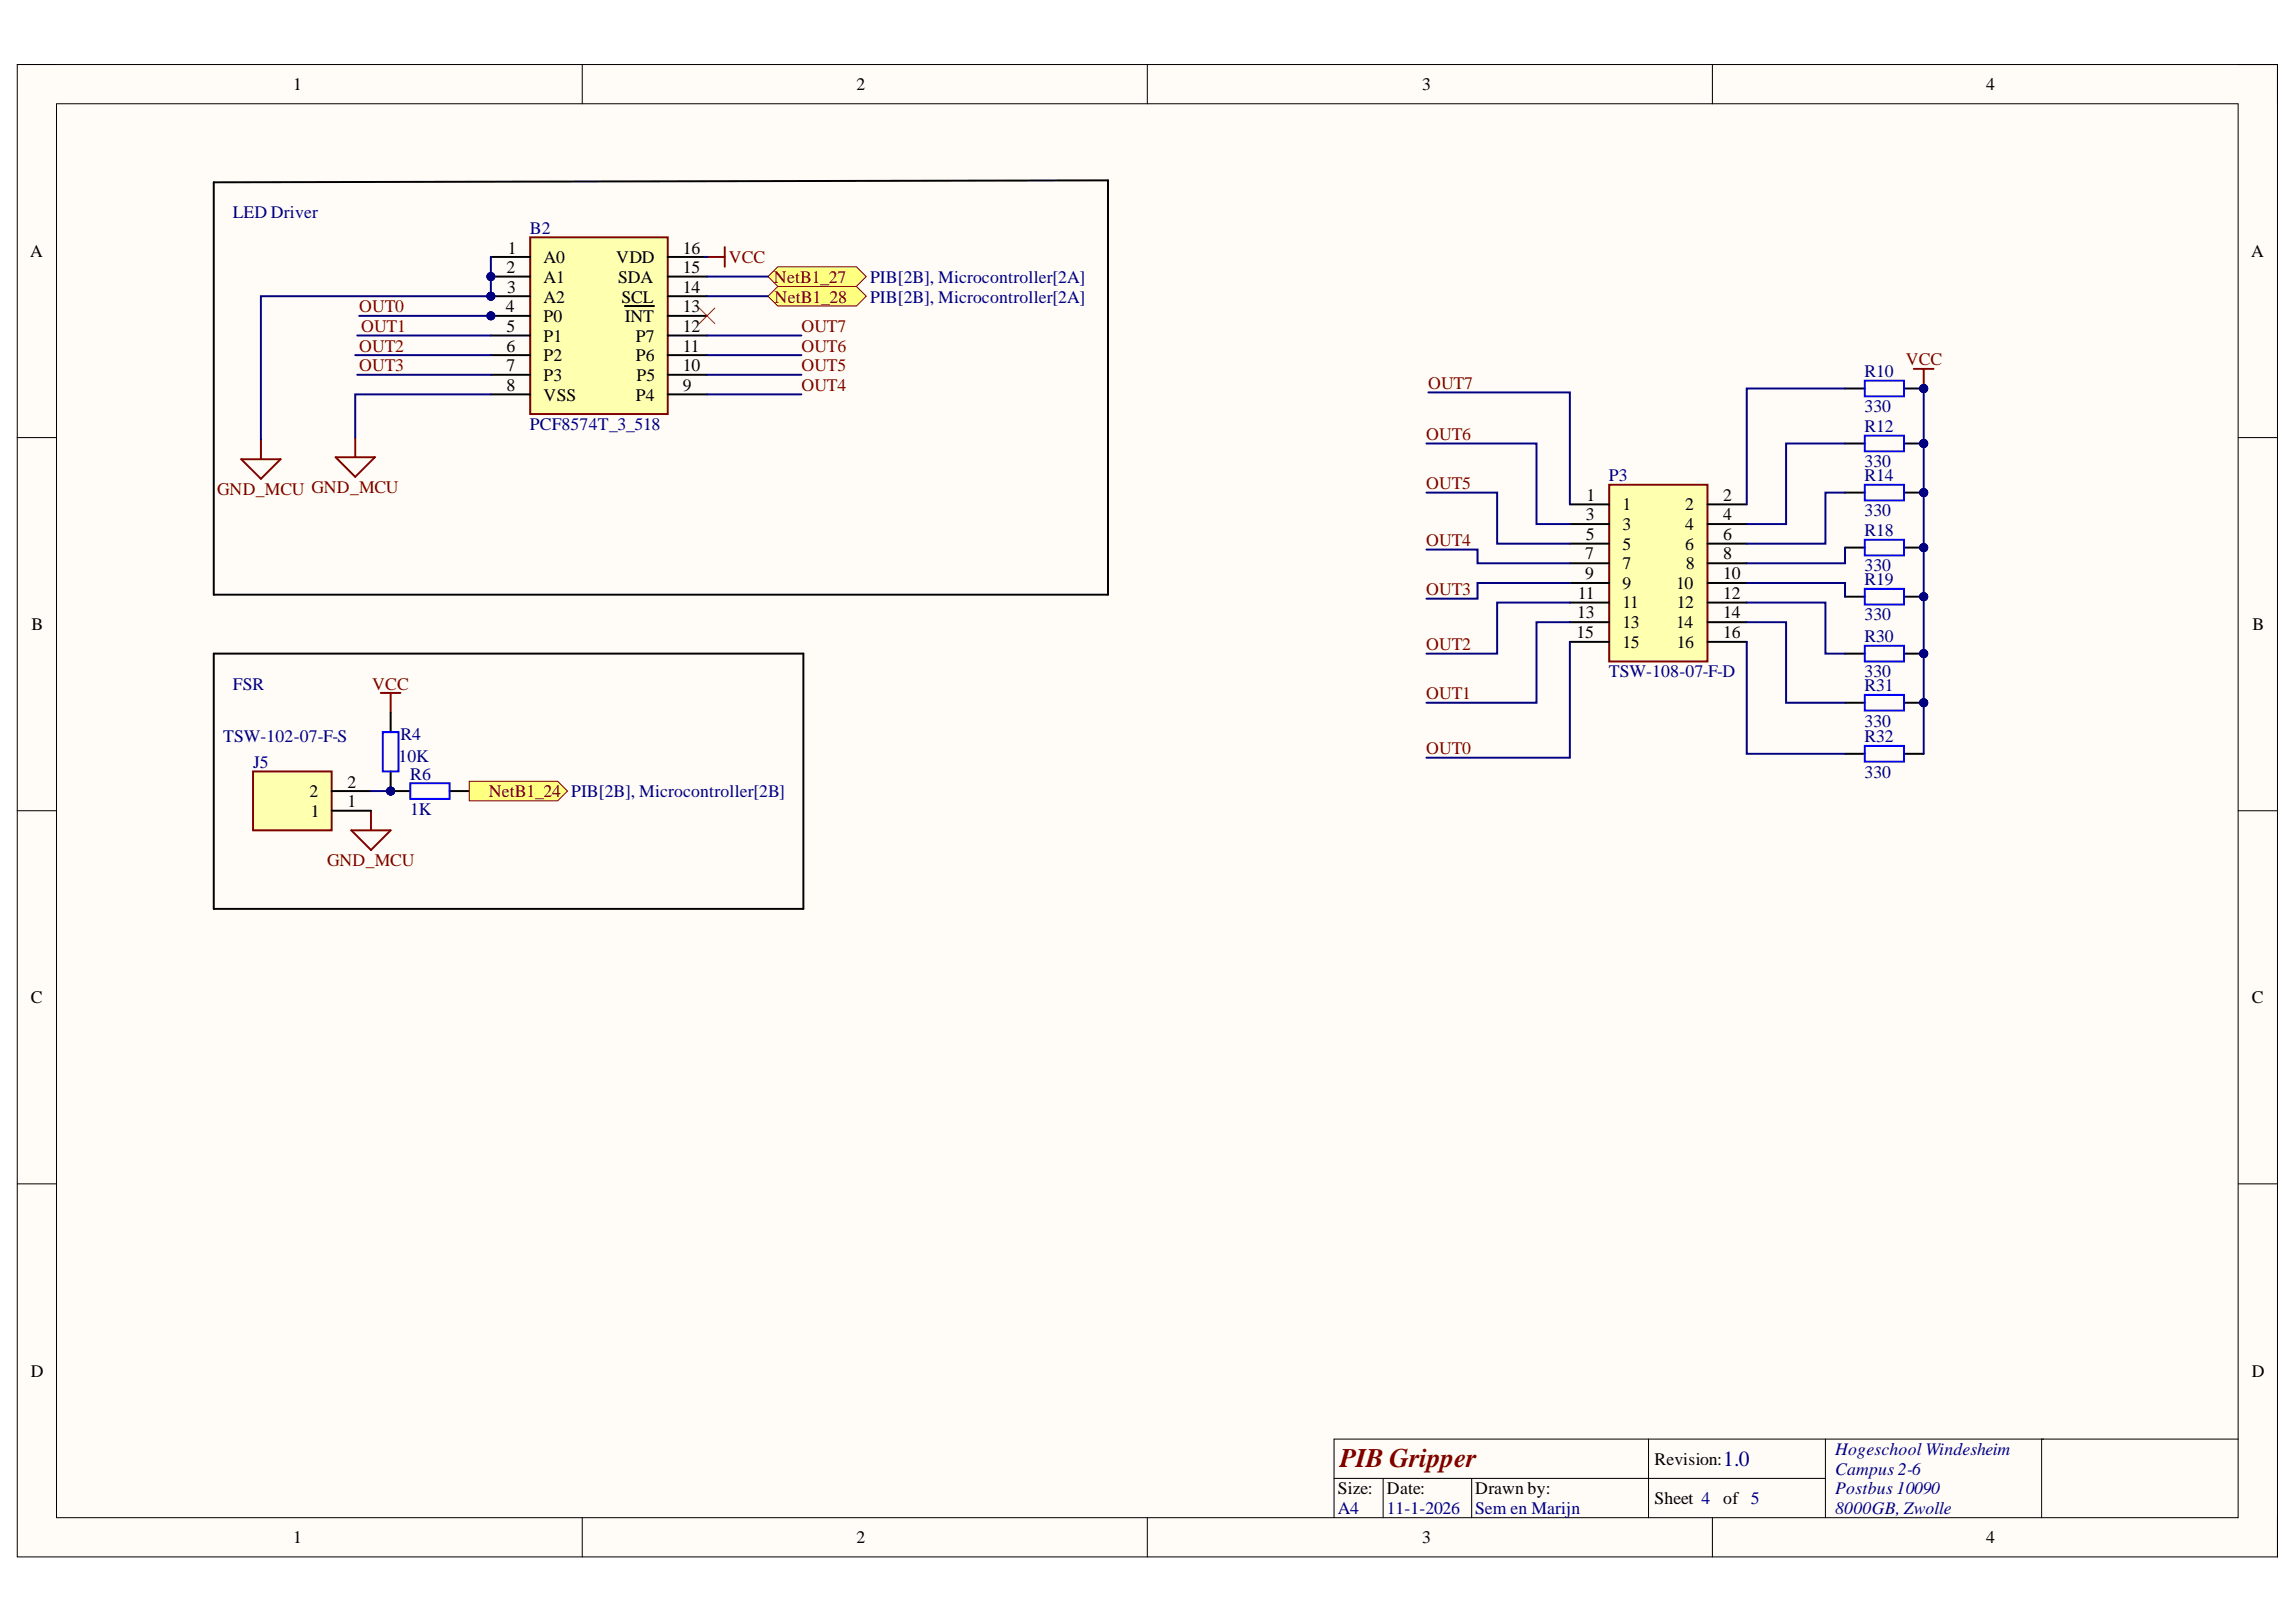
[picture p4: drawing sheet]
<svg xmlns="http://www.w3.org/2000/svg" width="297mm" height="210mm" viewBox="0 0 297 210" stroke-linecap="round" stroke-linejoin="round" font-family="sans-serif">
<defs><g id="words">
<text font-size="3.5" fill="#800000" x="173.3" y="189.8">PIB Gripper</text>
<text font-size="2.8" fill="#000080" x="222.9" y="189.7">1.0</text>
<g font-size="2.3">
<text x="37.9" y="11.7">1</text>
<text x="110.8" y="11.7">2</text>
<text x="184" y="11.7">3</text>
<text x="257" y="11.7">4</text>
<text x="3.9" y="33.3">A</text>
<text x="65.5" y="35.3">2</text>
<text x="65.7" y="32.8">1</text>
<text x="70.3" y="34.1">A0</text>
<text x="79.7" y="34.1">VDD</text>
<text x="88.4" y="32.8">16</text>
<text x="88.4" y="35.3">15</text>
<text x="291.2" y="33.3">A</text>
<text x="65.4" y="40.4">4</text>
<text x="65.6" y="37.9">3</text>
<text x="70.3" y="36.6">A1</text>
<text x="70.3" y="39.2">A2</text>
<text x="70.3" y="41.7">P0</text>
<text x="80" y="36.6">SDA</text>
<text x="80.4" y="39.2">SCL</text>
<text x="80.8" y="41.7">INT</text>
<text x="88.4" y="37.9">14</text>
<text x="88.4" y="40.4">13</text>
<text x="65.5" y="43">5</text>
<text x="65.5" y="45.5">6</text>
<text x="70.3" y="44.2">P1</text>
<text x="70.3" y="46.8">P2</text>
<text x="82.3" y="44.2">P7</text>
<text x="82.3" y="46.8">P6</text>
<text x="88.4" y="43">12</text>
<text x="88.4" y="45.5">11</text>
<text x="65.5" y="48">7</text>
<text x="65.5" y="50.6">8</text>
<text x="70.3" y="49.3">P3</text>
<text x="70.3" y="51.8">VSS</text>
<text x="82.3" y="51.8">P4</text>
<text x="82.4" y="49.3">P5</text>
<text x="88.4" y="48">10</text>
<text x="88.4" y="50.6">9</text>
<text x="205.2" y="64.8">1</text>
<text x="222.9" y="64.8">2</text>
<text x="205.2" y="67.3">3</text>
<text x="205.2" y="69.9">5</text>
<text x="209.9" y="66.1">1</text>
<text x="209.9" y="68.6">3</text>
<text x="209.9" y="71.1">5</text>
<text x="218" y="66.1">2</text>
<text x="218" y="68.6">4</text>
<text x="218" y="71.1">6</text>
<text x="222.9" y="67.3">4</text>
<text x="222.9" y="69.9">6</text>
<text x="204.1" y="77.5">11</text>
<text x="205.1" y="72.4">7</text>
<text x="205.1" y="74.9">9</text>
<text x="209.9" y="73.7">7</text>
<text x="209.9" y="76.2">9</text>
<text x="216.8" y="76.2">10</text>
<text x="218.1" y="73.7">8</text>
<text x="222.9" y="72.4">8</text>
<text x="222.9" y="74.9">10</text>
<text x="222.9" y="77.5">12</text>
<text x="4.1" y="81.5">B</text>
<text x="204" y="82.5">15</text>
<text x="204.1" y="80">13</text>
<text x="209.9" y="78.7">11</text>
<text x="209.9" y="81.3">13</text>
<text x="209.9" y="83.8">15</text>
<text x="216.8" y="81.3">14</text>
<text x="216.9" y="78.7">12</text>
<text x="216.9" y="83.8">16</text>
<text x="222.9" y="80">14</text>
<text x="222.9" y="82.5">16</text>
<text x="291.4" y="81.5">B</text>
<text x="44.9" y="101.9">2</text>
<text x="40" y="103.2">2</text>
<text x="40.2" y="105.7">1</text>
<text x="44.9" y="104.5">1</text>
<text x="4" y="129.8">C</text>
<text x="291.3" y="129.8">C</text>
<text x="4" y="178.1">D</text>
<text x="291.3" y="178.1">D</text>
<text x="214" y="189.6">Revision:</text>
<text x="173.1" y="193.4">Size:</text>
<text x="179.4" y="193.4">Date:</text>
<text x="190.9" y="193.4">Drawn by:</text>
<text x="214" y="194.6">Sheet 4</text>
<text x="222.9" y="194.6">of 5</text>
<text x="37.9" y="199.7">1</text>
<text x="110.8" y="199.7">2</text>
<text x="184" y="199.7">3</text>
<text x="257" y="199.7">4</text>
</g>
<g font-size="2.3" fill="#000080">
<text x="30.1" y="28.2">LED Driver</text>
<text x="68.6" y="30.3">B2</text>
<text x="112.6" y="39.2">PIB[2B], Microcontroller[2A]</text>
<text x="112.6" y="36.6">PIB[2B], Microcontroller[2A]</text>
<text x="241.2" y="48.8">R10</text>
<text x="241.2" y="53.4">330</text>
<text x="68.6" y="55.6">PCF8574T_3_518</text>
<text x="241.2" y="55.9">R12</text>
<text x="208.1" y="62.2">P3</text>
<text x="241.2" y="60.5">330</text>
<text x="241.2" y="62.2">R14</text>
<text x="241.2" y="66.8">330</text>
<text x="241.2" y="69.4">R18</text>
<text x="241.2" y="73.9">330</text>
<text x="241.2" y="75.7">R19</text>
<text x="241.2" y="80.3">330</text>
<text x="241.2" y="83.1">R30</text>
<text x="30.1" y="89.2">FSR</text>
<text x="208.1" y="87.6">TSW-108-07-F-D</text>
<text x="241.2" y="87.6">330</text>
<text x="241.2" y="89.5">R31</text>
<text x="51.8" y="95.8">R4</text>
<text x="241.2" y="94.1">330</text>
<text x="28.9" y="96.1">TSW-102-07-F-S</text>
<text x="32.8" y="99.4">J5</text>
<text x="51.5" y="98.6">10K</text>
<text x="53.1" y="100.9">R6</text>
<text x="241.2" y="96.1">R32</text>
<text x="241.2" y="100.6">330</text>
<text x="53.1" y="105.5">1K</text>
<text x="237.4" y="188.3">Hogeschool Windesheim</text>
<text x="237.4" y="190.8">Campus 2-6</text>
<text x="173.1" y="195.9">A4</text>
<text x="179.4" y="195.9">11-1-2026</text>
<text x="190.9" y="195.9">Sem en Marijn</text>
<text x="237.4" y="193.4">Postbus 10090</text>
<text x="237.4" y="195.9">8000GB, Zwolle</text>
</g>
<g font-size="2.3" fill="#800000">
<text x="94.3" y="34.1">VCC</text>
<text x="46.5" y="40.4">OUT0</text>
<text x="100.1" y="36.6">NetB1_27</text>
<text x="100.2" y="39.2">NetB1_28</text>
<text x="46.5" y="45.5">OUT2</text>
<text x="46.7" y="43">OUT1</text>
<text x="103.7" y="43">OUT7</text>
<text x="103.7" y="45.5">OUT6</text>
<text x="246.5" y="47.3">VCC</text>
<text x="46.5" y="48">OUT3</text>
<text x="103.7" y="48">OUT5</text>
<text x="103.7" y="50.6">OUT4</text>
<text x="184.8" y="50.3">OUT7</text>
<text x="184.5" y="56.9">OUT6</text>
<text x="28.1" y="64">GND_MCU GND_MCU</text>
<text x="184.5" y="63.3">OUT5</text>
<text x="184.5" y="70.6">OUT4</text>
<text x="184.5" y="77">OUT3</text>
<text x="48.2" y="89.2">VCC</text>
<text x="184.5" y="84.1">OUT2</text>
<text x="184.5" y="90.5">OUT1</text>
<text x="184.5" y="97.6">OUT0</text>
<text x="63.2" y="103.2">NetB1_24 PIB[2B], Microcontroller[2B]</text>
<text x="42.3" y="112.1">GND_MCU</text>
</g>
</g></defs>
<path d="M2.2 8.4h292.4v193.1h-292.4z" fill-rule="evenodd" fill="#fffcf8"/>
<path d="M2.2 8.4h292.4v193.1h-292.4z" fill="none" stroke="#000" stroke-width=".13"/>
<path d="M7.3 13.4h282.3v183h-282.3z" fill-rule="evenodd" fill="#fffcf8"/>
<g fill="none" stroke="#000" stroke-width=".13">
<path d="M2.2 8.3h5.1M7.3 13.4h282.3v183h-282.3zM75.3 8.3v5.1M148.4 8.3v5.1M221.5 8.4v5M289.6 8.4h5v5M2.2 56.6h5.1M289.6 56.6h5M2.2 104.9h5.1M289.6 104.9h5M2.2 153.2h5.1M289.6 153.2h5"/>
<path d="M75.3 196.4v5.1M148.4 196.4v5.1M172.6 191.3h63.6M178.9 191.3v5.1M190.4 191.3v5.1M213.3 186.2v10.2M221.5 196.4v5.1M236.2 186.2v10.2M264.1 186.2v10.2M289.6 186.2h-117v10.2M294.6 196.4v5.1"/>
</g>
<circle cx="50.5" cy="102.4" r=".51" fill="#000080"/>
<circle cx="50.5" cy="102.4" r=".51" fill="none" stroke="#000080" stroke-width=".13"/>
<path d="M50.5 102.4h2.6M58.2 102.4h2.5" fill="none" stroke="#000" stroke-width=".25"/>
<circle cx="50.5" cy="102.4" r=".51" fill="#000080"/>
<circle cx="50.5" cy="102.4" r=".51" fill="none" stroke="#000080" stroke-width=".13"/>
<path d="M53.1 101.4h5.1v2h-5.1z" fill="none" stroke="#00f" stroke-width=".25"/>
<path d="M49.3 89.7h2.5M50.5 89.7v2.5M45.5 107.5h5l-2.5 2.5zM48 104.9v2.6" fill="none" stroke="#800000" stroke-width=".25"/>
<circle cx="50.5" cy="102.4" r=".51" fill="#000080"/>
<circle cx="50.5" cy="102.4" r=".51" fill="none" stroke="#000080" stroke-width=".13"/>
<path d="M50.5 99.8v2.6" fill="none" stroke="#000" stroke-width=".25"/>
<circle cx="50.5" cy="102.4" r=".51" fill="#000080"/>
<circle cx="50.5" cy="102.4" r=".51" fill="none" stroke="#000080" stroke-width=".13"/>
<path d="M50.5 92.2v2.5" fill="none" stroke="#000" stroke-width=".25"/>
<path d="M49.5 94.7h2.1v5.1h-2.1z" fill="none" stroke="#00f" stroke-width=".25"/>
<path d="M60.7 101.1h11.4l1.3 1.3-1.3 1.2h-11.4z" fill-rule="evenodd" fill="#ffff80"/>
<path d="M60.7 101.1h11.4l1.3 1.3-1.3 1.2h-11.4z" fill="none" stroke="#800000" stroke-width=".13"/>
<path d="M91.2 33.3h2.6M93.8 32v2.5M43.4 59.2h5.1l-2.5 2.5zM46 56.6v2.6" fill="none" stroke="#800000" stroke-width=".25"/>
<path d="M99.4 38.3l1.2-1.2h10.2l1.3 1.2-1.3 1.3h-10.2z" fill-rule="evenodd" fill="#ffff80"/>
<path d="M99.4 38.3l1.2-1.2h10.2l1.3 1.2-1.3 1.3h-10.2z" fill="none" stroke="#800000" stroke-width=".13"/>
<path d="M99.4 35.8l1.2-1.3h10.2l1.3 1.3-1.3 1.3h-10.2z" fill-rule="evenodd" fill="#ffff80"/>
<path d="M99.4 35.8l1.2-1.3h10.2l1.3 1.3-1.3 1.3h-10.2z" fill="none" stroke="#800000" stroke-width=".13"/>
<path d="M27.7 23.6l115.6-.3v53.7h-115.6zM27.7 84.6h76.2v33h-76.2z" fill="none" stroke="#000" stroke-width=".25"/>
<circle cx="63.5" cy="35.8" r=".51" fill="#000080"/>
<circle cx="63.5" cy="35.8" r=".51" fill="none" stroke="#000080" stroke-width=".13"/>
<circle cx="63.5" cy="38.3" r=".51" fill="#000080"/>
<circle cx="63.5" cy="38.3" r=".51" fill="none" stroke="#000080" stroke-width=".13"/>
<circle cx="63.5" cy="40.9" r=".51" fill="#000080"/>
<circle cx="63.5" cy="40.9" r=".51" fill="none" stroke="#000080" stroke-width=".13"/>
<path d="M68.6 30.7h17.8v22.9h-17.8z" fill-rule="evenodd" fill="#ffffb0"/>
<path d="M68.6 30.7h17.8v22.9h-17.8z" fill="none" stroke="#800000" stroke-width=".25"/>
<path d="M63.5 33.3h5.1M63.5 35.8h5.1" fill="none" stroke="#000" stroke-width=".25"/>
<circle cx="63.5" cy="35.8" r=".51" fill="#000080"/>
<circle cx="63.5" cy="35.8" r=".51" fill="none" stroke="#000080" stroke-width=".13"/>
<path d="M63.5 38.3h5.1" fill="none" stroke="#000" stroke-width=".25"/>
<circle cx="63.5" cy="38.3" r=".51" fill="#000080"/>
<circle cx="63.5" cy="38.3" r=".51" fill="none" stroke="#000080" stroke-width=".13"/>
<path d="M63.5 40.9h5.1" fill="none" stroke="#000" stroke-width=".25"/>
<circle cx="63.5" cy="40.9" r=".51" fill="#000080"/>
<circle cx="63.5" cy="40.9" r=".51" fill="none" stroke="#000080" stroke-width=".13"/>
<g fill="none" stroke="#000" stroke-width=".25">
<path d="M80.8 39.6h3.8M86.4 33.3h5.1M86.4 35.8h5.1M86.4 38.3h5.1M63.5 43.4h5.1M63.5 46h5.1M63.5 48.5h5.1M63.5 51h5.1M86.4 43.4h5.1M86.4 46h5.1M86.4 48.5h5.1M86.4 51h5.1"/>
<path d="M86.4 40.9h5.1"/>
</g>
<path d="M31.2 59.4h5.1l-2.5 2.6zM33.8 56.9v2.5" fill="none" stroke="#800000" stroke-width=".25"/>
<path d="M90.5 39.9l2 2M92.5 39.9l-2 2" fill="none" stroke="#f00" stroke-width=".13"/>
<circle cx="248.9" cy="50.3" r=".51" fill="#000080"/>
<circle cx="248.9" cy="50.3" r=".51" fill="none" stroke="#000080" stroke-width=".13"/>
<path d="M246.3 50.3h2.6" fill="none" stroke="#000" stroke-width=".25"/>
<circle cx="248.9" cy="50.3" r=".51" fill="#000080"/>
<circle cx="248.9" cy="50.3" r=".51" fill="none" stroke="#000080" stroke-width=".13"/>
<path d="M238.7 50.3h2.5" fill="none" stroke="#000" stroke-width=".25"/>
<path d="M241.2 49.3h5.1v2h-5.1z" fill="none" stroke="#00f" stroke-width=".25"/>
<circle cx="248.9" cy="57.4" r=".51" fill="#000080"/>
<circle cx="248.9" cy="57.4" r=".51" fill="none" stroke="#000080" stroke-width=".13"/>
<path d="M246.3 57.4h2.6" fill="none" stroke="#000" stroke-width=".25"/>
<circle cx="248.9" cy="57.4" r=".51" fill="#000080"/>
<circle cx="248.9" cy="57.4" r=".51" fill="none" stroke="#000080" stroke-width=".13"/>
<path d="M238.7 57.4h2.5" fill="none" stroke="#000" stroke-width=".25"/>
<path d="M241.2 56.4h5.1v2h-5.1z" fill="none" stroke="#00f" stroke-width=".25"/>
<circle cx="248.9" cy="63.7" r=".51" fill="#000080"/>
<circle cx="248.9" cy="63.7" r=".51" fill="none" stroke="#000080" stroke-width=".13"/>
<path d="M246.3 63.7h2.6" fill="none" stroke="#000" stroke-width=".25"/>
<circle cx="248.9" cy="63.7" r=".51" fill="#000080"/>
<circle cx="248.9" cy="63.7" r=".51" fill="none" stroke="#000080" stroke-width=".13"/>
<path d="M238.7 63.7h2.5" fill="none" stroke="#000" stroke-width=".25"/>
<path d="M241.2 62.7h5.1v2.1h-5.1z" fill="none" stroke="#00f" stroke-width=".25"/>
<circle cx="248.9" cy="70.9" r=".51" fill="#000080"/>
<circle cx="248.9" cy="70.9" r=".51" fill="none" stroke="#000080" stroke-width=".13"/>
<path d="M246.3 70.9h2.6" fill="none" stroke="#000" stroke-width=".25"/>
<circle cx="248.9" cy="70.9" r=".51" fill="#000080"/>
<circle cx="248.9" cy="70.9" r=".51" fill="none" stroke="#000080" stroke-width=".13"/>
<path d="M238.7 70.9h2.5" fill="none" stroke="#000" stroke-width=".25"/>
<path d="M241.2 69.8h5.1v2.1h-5.1z" fill="none" stroke="#00f" stroke-width=".25"/>
<circle cx="248.9" cy="77.2" r=".51" fill="#000080"/>
<circle cx="248.9" cy="77.2" r=".51" fill="none" stroke="#000080" stroke-width=".13"/>
<path d="M246.3 77.2h2.6" fill="none" stroke="#000" stroke-width=".25"/>
<circle cx="248.9" cy="77.2" r=".51" fill="#000080"/>
<circle cx="248.9" cy="77.2" r=".51" fill="none" stroke="#000080" stroke-width=".13"/>
<path d="M238.7 77.2h2.5" fill="none" stroke="#000" stroke-width=".25"/>
<path d="M241.2 76.2h5.1v2h-5.1z" fill="none" stroke="#00f" stroke-width=".25"/>
<circle cx="248.9" cy="84.6" r=".51" fill="#000080"/>
<circle cx="248.9" cy="84.6" r=".51" fill="none" stroke="#000080" stroke-width=".13"/>
<path d="M246.3 84.6h2.6" fill="none" stroke="#000" stroke-width=".25"/>
<circle cx="248.9" cy="84.6" r=".51" fill="#000080"/>
<circle cx="248.9" cy="84.6" r=".51" fill="none" stroke="#000080" stroke-width=".13"/>
<path d="M238.7 84.6h2.5" fill="none" stroke="#000" stroke-width=".25"/>
<path d="M241.2 83.6h5.1v2h-5.1z" fill="none" stroke="#00f" stroke-width=".25"/>
<circle cx="248.9" cy="90.9" r=".51" fill="#000080"/>
<circle cx="248.9" cy="90.9" r=".51" fill="none" stroke="#000080" stroke-width=".13"/>
<path d="M246.3 90.9h2.6" fill="none" stroke="#000" stroke-width=".25"/>
<circle cx="248.9" cy="90.9" r=".51" fill="#000080"/>
<circle cx="248.9" cy="90.9" r=".51" fill="none" stroke="#000080" stroke-width=".13"/>
<path d="M238.7 90.9h2.5M238.7 97.6h2.5M246.3 97.6h2.6" fill="none" stroke="#000" stroke-width=".25"/>
<path d="M241.2 89.9h5.1v2.1h-5.1zM241.2 96.5h5.1v2.1h-5.1z" fill="none" stroke="#00f" stroke-width=".25"/>
<path d="M247.6 47.7h2.5M248.9 47.7v2.6" fill="none" stroke="#800000" stroke-width=".25"/>
<circle cx="248.9" cy="50.3" r=".51" fill="#000080"/>
<circle cx="248.9" cy="50.3" r=".51" fill="none" stroke="#000080" stroke-width=".13"/>
<path d="M208.2 62.7h12.7v22.9h-12.7z" fill-rule="evenodd" fill="#ffffb0"/>
<path d="M208.2 62.7h12.7v22.9h-12.7z" fill="none" stroke="#800000" stroke-width=".25"/>
<g fill="none" stroke="#000" stroke-width=".25">
<path d="M203.1 65.3h5.1M203.1 67.8h5.1M203.1 70.4h5.1M203.1 72.9h5.1M203.1 75.4h5.1M203.1 78h5.1M220.9 65.3h5.1M220.9 67.8h5.1M220.9 70.4h5.1M220.9 72.9h5.1M220.9 75.4h5.1M220.9 78h5.1"/>
<path d="M203.1 80.5h5.1M203.1 83.1h5.1M220.9 80.5h5.1M220.9 83.1h5.1"/>
</g>
<path d="M32.7 99.8h10.2v7.7h-10.2z" fill-rule="evenodd" fill="#ffffb0"/>
<path d="M32.7 99.8h10.2v7.7h-10.2z" fill="none" stroke="#800000" stroke-width=".25"/>
<path d="M42.9 104.9h5.1M42.9 102.4h5.1" fill="none" stroke="#000" stroke-width=".25"/>
<path d="M48 102.4h2.5" fill="none" stroke="#000080" stroke-width=".25"/>
<circle cx="50.5" cy="102.4" r=".51" fill="#000080"/>
<circle cx="50.5" cy="102.4" r=".51" fill="none" stroke="#000080" stroke-width=".13"/>
<path d="M46 46h17.5M46.2 43.4h17.3M46.2 48.5h17.3M46.5 40.9h17.3M63.5 51h-17.5v5.6M91.5 43.4h12.2M91.5 46h12.2M91.5 48.5h12.2M91.5 51h12.2" fill="none" stroke="#000080" stroke-width=".25"/>
<circle cx="63.5" cy="40.9" r=".51" fill="#000080"/>
<circle cx="63.5" cy="40.9" r=".51" fill="none" stroke="#000080" stroke-width=".13"/>
<path d="M63.5 38.3h-29.7v18.6" fill="none" stroke="#000080" stroke-width=".25"/>
<circle cx="63.5" cy="38.3" r=".51" fill="#000080"/>
<circle cx="63.5" cy="38.3" r=".51" fill="none" stroke="#000080" stroke-width=".13"/>
<path d="M63.5 33.3v5" fill="none" stroke="#000080" stroke-width=".25"/>
<circle cx="63.5" cy="35.8" r=".51" fill="#000080"/>
<circle cx="63.5" cy="35.8" r=".51" fill="none" stroke="#000080" stroke-width=".13"/>
<circle cx="63.5" cy="38.3" r=".51" fill="#000080"/>
<circle cx="63.5" cy="38.3" r=".51" fill="none" stroke="#000080" stroke-width=".13"/>
<path d="M91.2 33.3h.3M91.5 35.8h7.9M91.5 38.3h7.9M238.7 50.3h-12.7v15M238.7 57.4h-7.6v10.4h-5.1M248.9 50.3v7.1M226 78h10.2v6.6h2.5M226 75.4h12.7v1.8M238.7 63.7h-2.5v6.7h-10.2M238.7 70.9v2h-12.7M226 83.1v14.5h12.7M226 80.5h5.1v10.4h7.6" fill="none" stroke="#000080" stroke-width=".25"/>
<circle cx="248.9" cy="50.3" r=".51" fill="#000080"/>
<circle cx="248.9" cy="50.3" r=".51" fill="none" stroke="#000080" stroke-width=".13"/>
<circle cx="248.9" cy="57.4" r=".51" fill="#000080"/>
<circle cx="248.9" cy="57.4" r=".51" fill="none" stroke="#000080" stroke-width=".13"/>
<path d="M248.9 57.4v6.3" fill="none" stroke="#000080" stroke-width=".25"/>
<circle cx="248.9" cy="57.4" r=".51" fill="#000080"/>
<circle cx="248.9" cy="57.4" r=".51" fill="none" stroke="#000080" stroke-width=".13"/>
<circle cx="248.9" cy="63.7" r=".51" fill="#000080"/>
<circle cx="248.9" cy="63.7" r=".51" fill="none" stroke="#000080" stroke-width=".13"/>
<path d="M248.9 63.7v7.2" fill="none" stroke="#000080" stroke-width=".25"/>
<circle cx="248.9" cy="63.7" r=".51" fill="#000080"/>
<circle cx="248.9" cy="63.7" r=".51" fill="none" stroke="#000080" stroke-width=".13"/>
<circle cx="248.9" cy="70.9" r=".51" fill="#000080"/>
<circle cx="248.9" cy="70.9" r=".51" fill="none" stroke="#000080" stroke-width=".13"/>
<path d="M248.9 70.9v6.3" fill="none" stroke="#000080" stroke-width=".25"/>
<circle cx="248.9" cy="70.9" r=".51" fill="#000080"/>
<circle cx="248.9" cy="70.9" r=".51" fill="none" stroke="#000080" stroke-width=".13"/>
<circle cx="248.9" cy="77.2" r=".51" fill="#000080"/>
<circle cx="248.9" cy="77.2" r=".51" fill="none" stroke="#000080" stroke-width=".13"/>
<path d="M248.9 77.2v7.4" fill="none" stroke="#000080" stroke-width=".25"/>
<circle cx="248.9" cy="77.2" r=".51" fill="#000080"/>
<circle cx="248.9" cy="77.2" r=".51" fill="none" stroke="#000080" stroke-width=".13"/>
<circle cx="248.9" cy="84.6" r=".51" fill="#000080"/>
<circle cx="248.9" cy="84.6" r=".51" fill="none" stroke="#000080" stroke-width=".13"/>
<path d="M248.9 84.6v6.3" fill="none" stroke="#000080" stroke-width=".25"/>
<circle cx="248.9" cy="84.6" r=".51" fill="#000080"/>
<circle cx="248.9" cy="84.6" r=".51" fill="none" stroke="#000080" stroke-width=".13"/>
<circle cx="248.9" cy="90.9" r=".51" fill="#000080"/>
<circle cx="248.9" cy="90.9" r=".51" fill="none" stroke="#000080" stroke-width=".13"/>
<path d="M248.9 90.9v6.7" fill="none" stroke="#000080" stroke-width=".25"/>
<circle cx="248.9" cy="90.9" r=".51" fill="#000080"/>
<circle cx="248.9" cy="90.9" r=".51" fill="none" stroke="#000080" stroke-width=".13"/>
<path d="M184.5 57.4h14.3v10.4h4.3M184.8 50.8h18.3v14.5M184.5 63.7h9.2v6.7h9.4M184.5 71.1h6.7v1.8h11.9M203.1 75.4h-11.9v2.1h-6.7M203.1 78h-9.4v6.6h-9.2M203.1 80.5h-4.3v10.4h-14.3M203.1 83.1v15h-18.6" fill="none" stroke="#000080" stroke-width=".25"/>
<use href="#words"/>
</svg>
